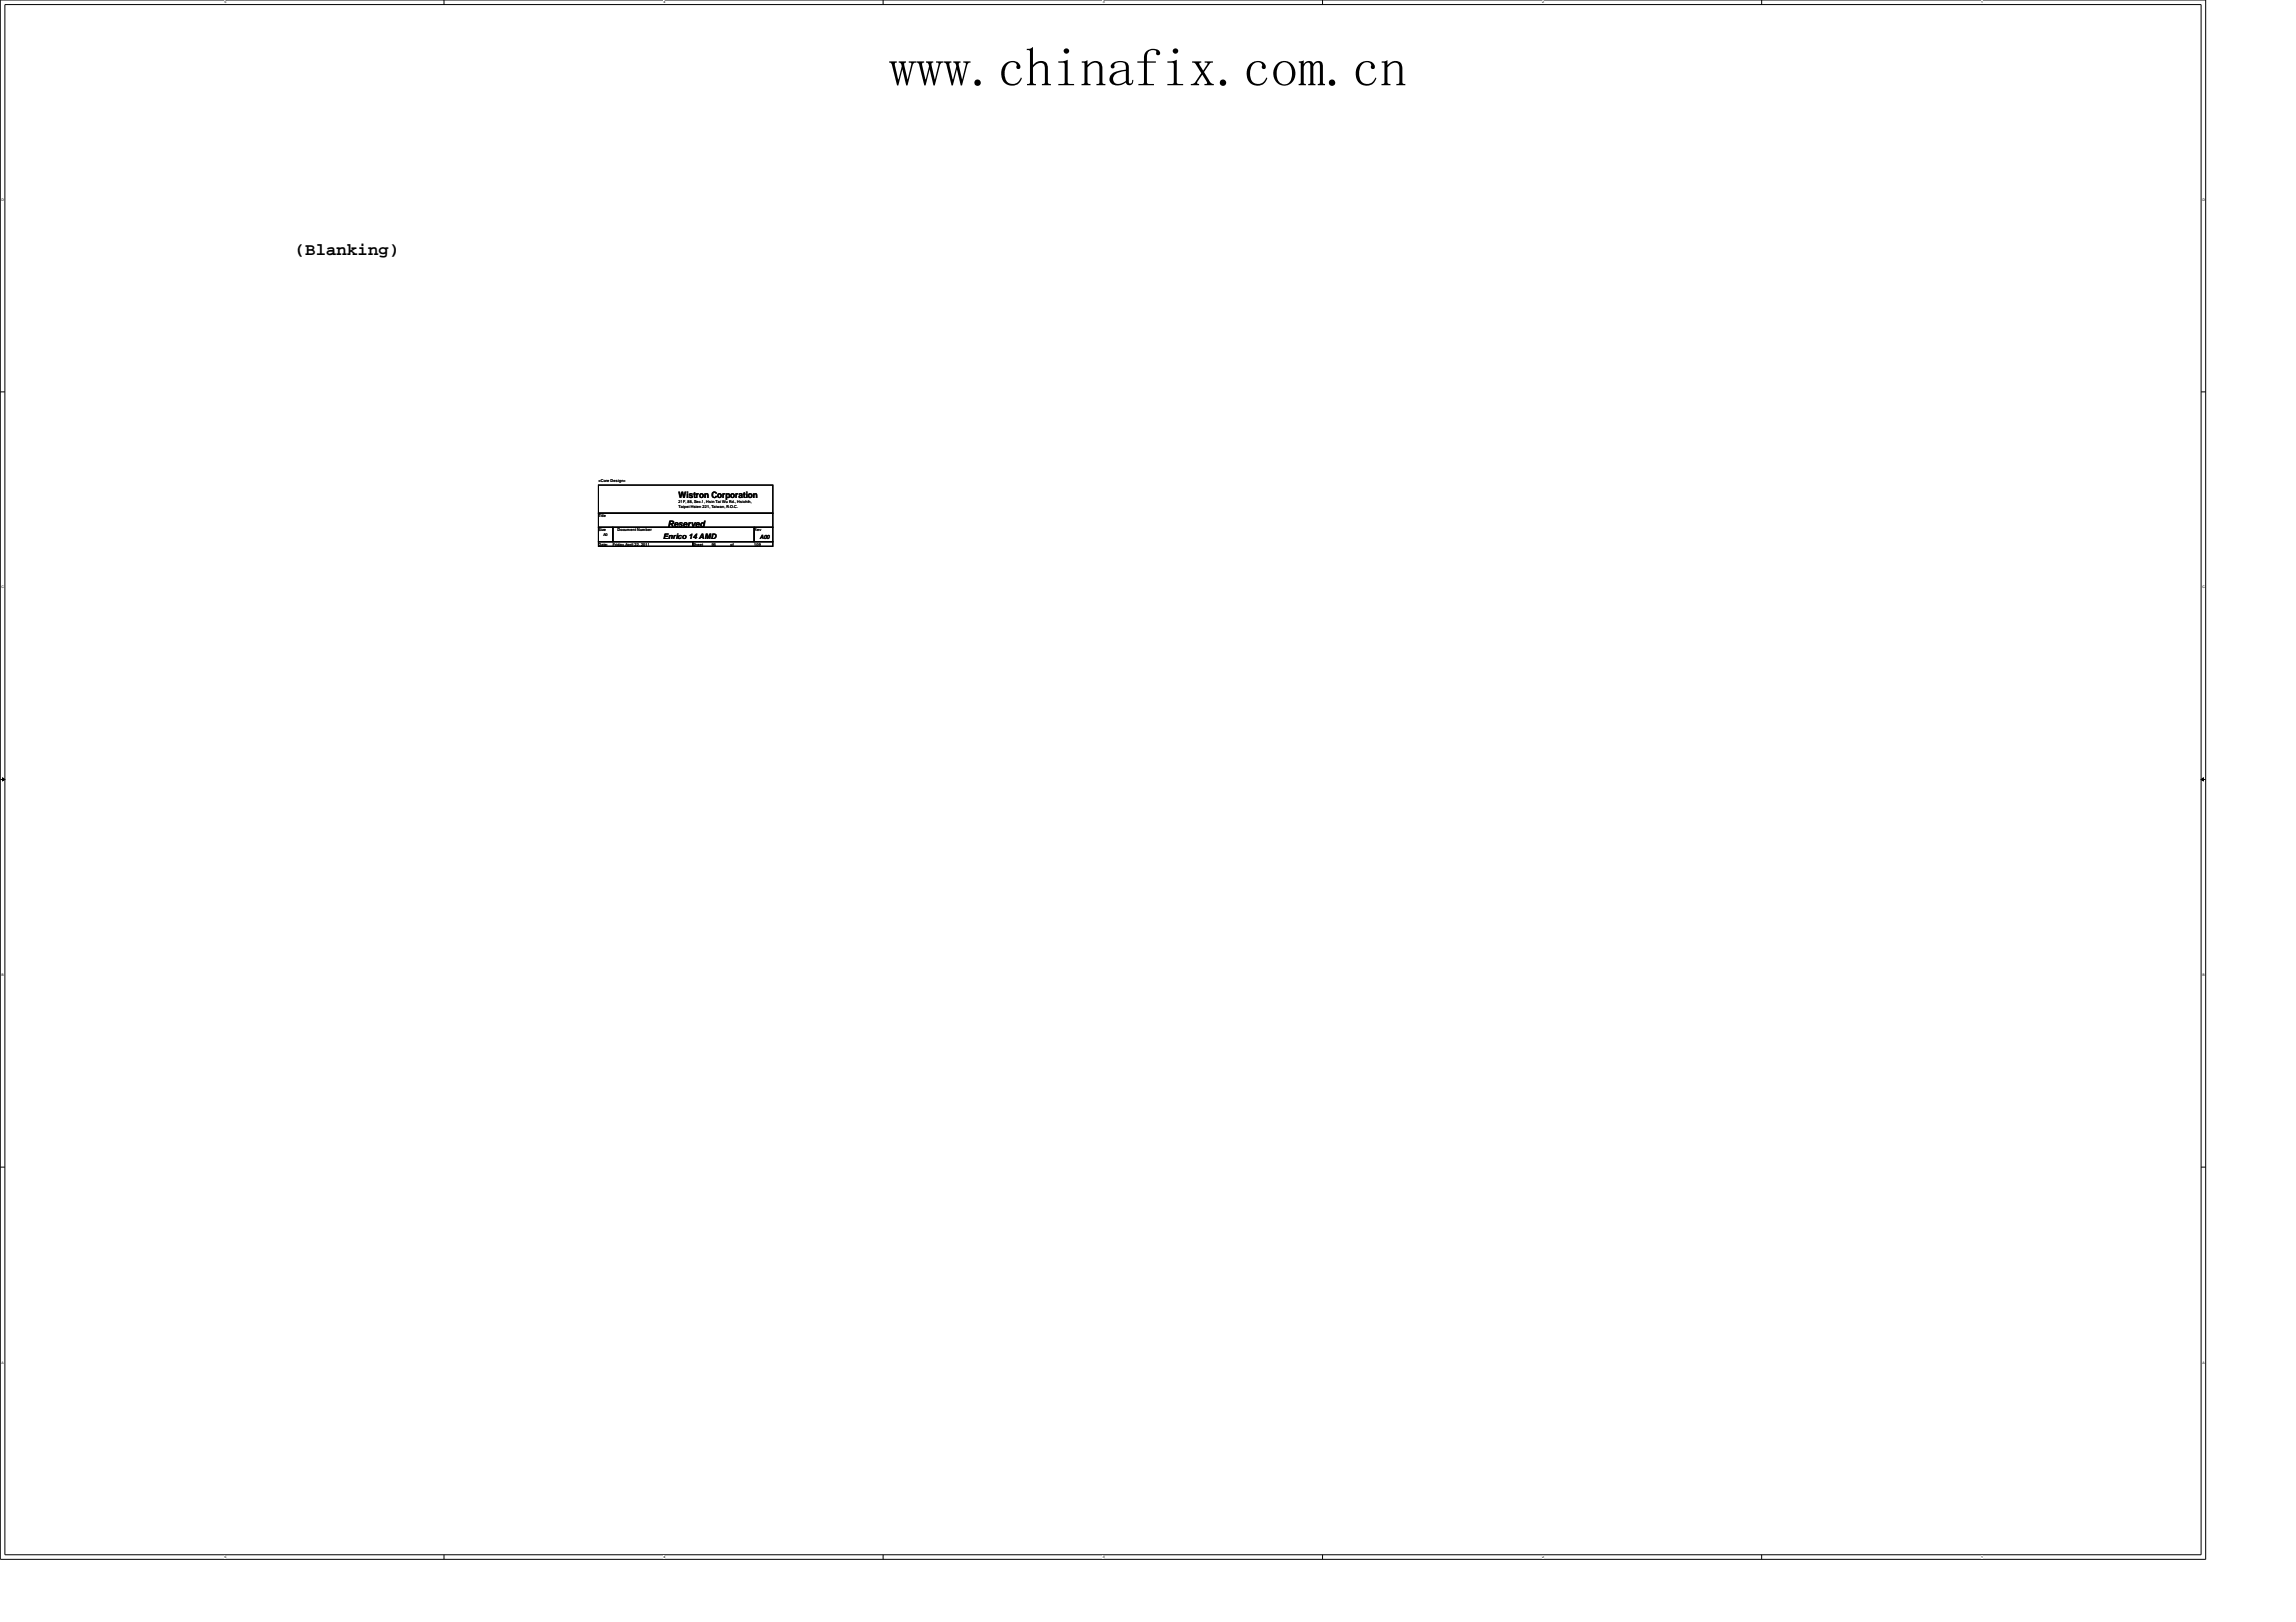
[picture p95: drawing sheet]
<svg xmlns="http://www.w3.org/2000/svg" width="297mm" height="210mm" viewBox="0 0 297 210" stroke-linecap="round" stroke-linejoin="round" font-family="sans-serif">
<defs><g id="words">
<text font-size="7.1" x="115" y="11.1">www.chinafix.com.cn</text>
<text font-size="2.2" x="38.1" y="32.9">(Blanking)</text>
<g font-size="1.1">
<text x="87.8" y="64.4">Wistron Corporation</text>
<text x="86.4" y="68.2">Reserved</text>
</g>
<text font-size="1" x="85.8" y="69.8">Enrico 14 AMD</text>
<text font-size=".8" x="98.3" y="69.7">A00</text>
<g font-size=".5">
<text x="29" y=".4">5</text>
<text x="85.8" y=".4">4</text>
<text x="142.7" y=".4">3</text>
<text x="199.5" y=".4">2</text>
<text x="256.3" y=".4">1</text>
<text x=".2" y="26">D</text>
<text x="284.9" y="26">D</text>
<text x="77.4" y="62.4">&lt;Core Design&gt;</text>
<text x="87.8" y="65.1">21F, 88, Sec.1, Hsin Tai Wu Rd., Hsichih,</text>
<text x="87.8" y="65.7">Taipei Hsien 221, Taiwan, R.O.C.</text>
<text x="77.4" y="66.9">Title</text>
<text x="77.4" y="68.7">Size</text>
<text x="77.4" y="70.6">Date:</text>
<text x="78.1" y="69.4">A0</text>
<text x="79.3" y="70.6">Friday, April 22, 2011</text>
<text x="79.9" y="68.7">Document Number</text>
<text x="89.6" y="70.6">Sheet</text>
<text x="92.1" y="70.6">95</text>
<text x="94.5" y="70.6">of</text>
<text x="97.6" y="70.6">109</text>
<text x="97.6" y="68.7">Rev</text>
<text x=".2" y="76.2">C</text>
<text x="284.9" y="76.2">C</text>
<text x=".2" y="126.3">B</text>
<text x="284.9" y="126.3">B</text>
<text x=".2" y="176.5">A</text>
<text x="284.9" y="176.5">A</text>
<text x="29" y="201.6">5</text>
<text x="85.8" y="201.6">4</text>
<text x="142.7" y="201.6">3</text>
<text x="199.5" y="201.6">2</text>
<text x="256.3" y="201.6">1</text>
</g>
</g></defs>
<path d="M0 0h285.4v201.8h-285.4zM.6 .6h284.2v200.6h-284.2z" fill="none" stroke="#000" stroke-width=".13"/>
<g fill="#fff">
<path d="M29 0h.2v.6h-.2z"/>
<path d="M29 201.2h.2v.6h-.2z"/>
</g>
<path d="M57.4 0v.6M57.4 201.2v.6" fill="none" stroke="#000" stroke-width=".13"/>
<g fill="#fff">
<path d="M85.8 0h.3v.6h-.3z"/>
<path d="M85.8 201.2h.3v.6h-.3z"/>
</g>
<path d="M114.2 0v.6M114.2 201.2v.6" fill="none" stroke="#000" stroke-width=".13"/>
<g fill="#fff">
<path d="M142.7 0h.2v.6h-.2z"/>
<path d="M142.7 201.2h.2v.6h-.2z"/>
</g>
<path d="M171.1 0v.6M171.1 201.2v.6" fill="none" stroke="#000" stroke-width=".13"/>
<g fill="#fff">
<path d="M199.5 0h.2v.6h-.2z"/>
<path d="M199.5 201.2h.2v.6h-.2z"/>
</g>
<path d="M227.9 0v.6M227.9 201.2v.6" fill="none" stroke="#000" stroke-width=".13"/>
<g fill="#fff">
<path d="M256.3 0h.2v.6h-.2z"/>
<path d="M256.3 201.2h.2v.6h-.2z"/>
<path d="M.2 25.7h.3v.5h-.3z"/>
<path d="M284.9 25.7h.3v.5h-.3z"/>
<path d="M.2 75.8h.3v.5h-.3z"/>
<path d="M284.9 75.8h.3v.5h-.3z"/>
</g>
<path d="M0 50.7h.6M284.8 50.7h.6" fill="none" stroke="#000" stroke-width=".13"/>
<g fill="#fff">
<path d="M.2 125.9h.3v.5h-.3z"/>
<path d="M284.9 125.9h.3v.5h-.3z"/>
</g>
<path d="M0 100.9h.6M.3 100.7l.3 .2-.3 .1zM284.8 100.9l.3-.2v.3zM284.8 100.9h.6" fill="none" stroke="#000" stroke-width=".13"/>
<path d="M.3 100.7l.3 .2-.3 .1zM284.8 100.9l.3-.2v.3z" fill="#000"/>
<g fill="#fff">
<path d="M.2 176.1h.3v.5h-.3z"/>
<path d="M284.9 176.1h.3v.5h-.3z"/>
</g>
<path d="M77.4 62.8h22.6v3.6h-22.6zM77.4 66.4h22.6v1.8h-22.6zM77.4 68.2h1.9v1.9h-1.9zM77.4 70.1h12.2v.6h-12.2zM79.3 68.2h18.3v1.9h-18.3zM89.6 70.1h10.4v.6h-10.4zM97.6 68.2h2.4v1.9h-2.4zM0 151h.6M284.8 151h.6" fill="none" stroke="#000" stroke-width=".13"/>
<use href="#words"/>
</svg>
